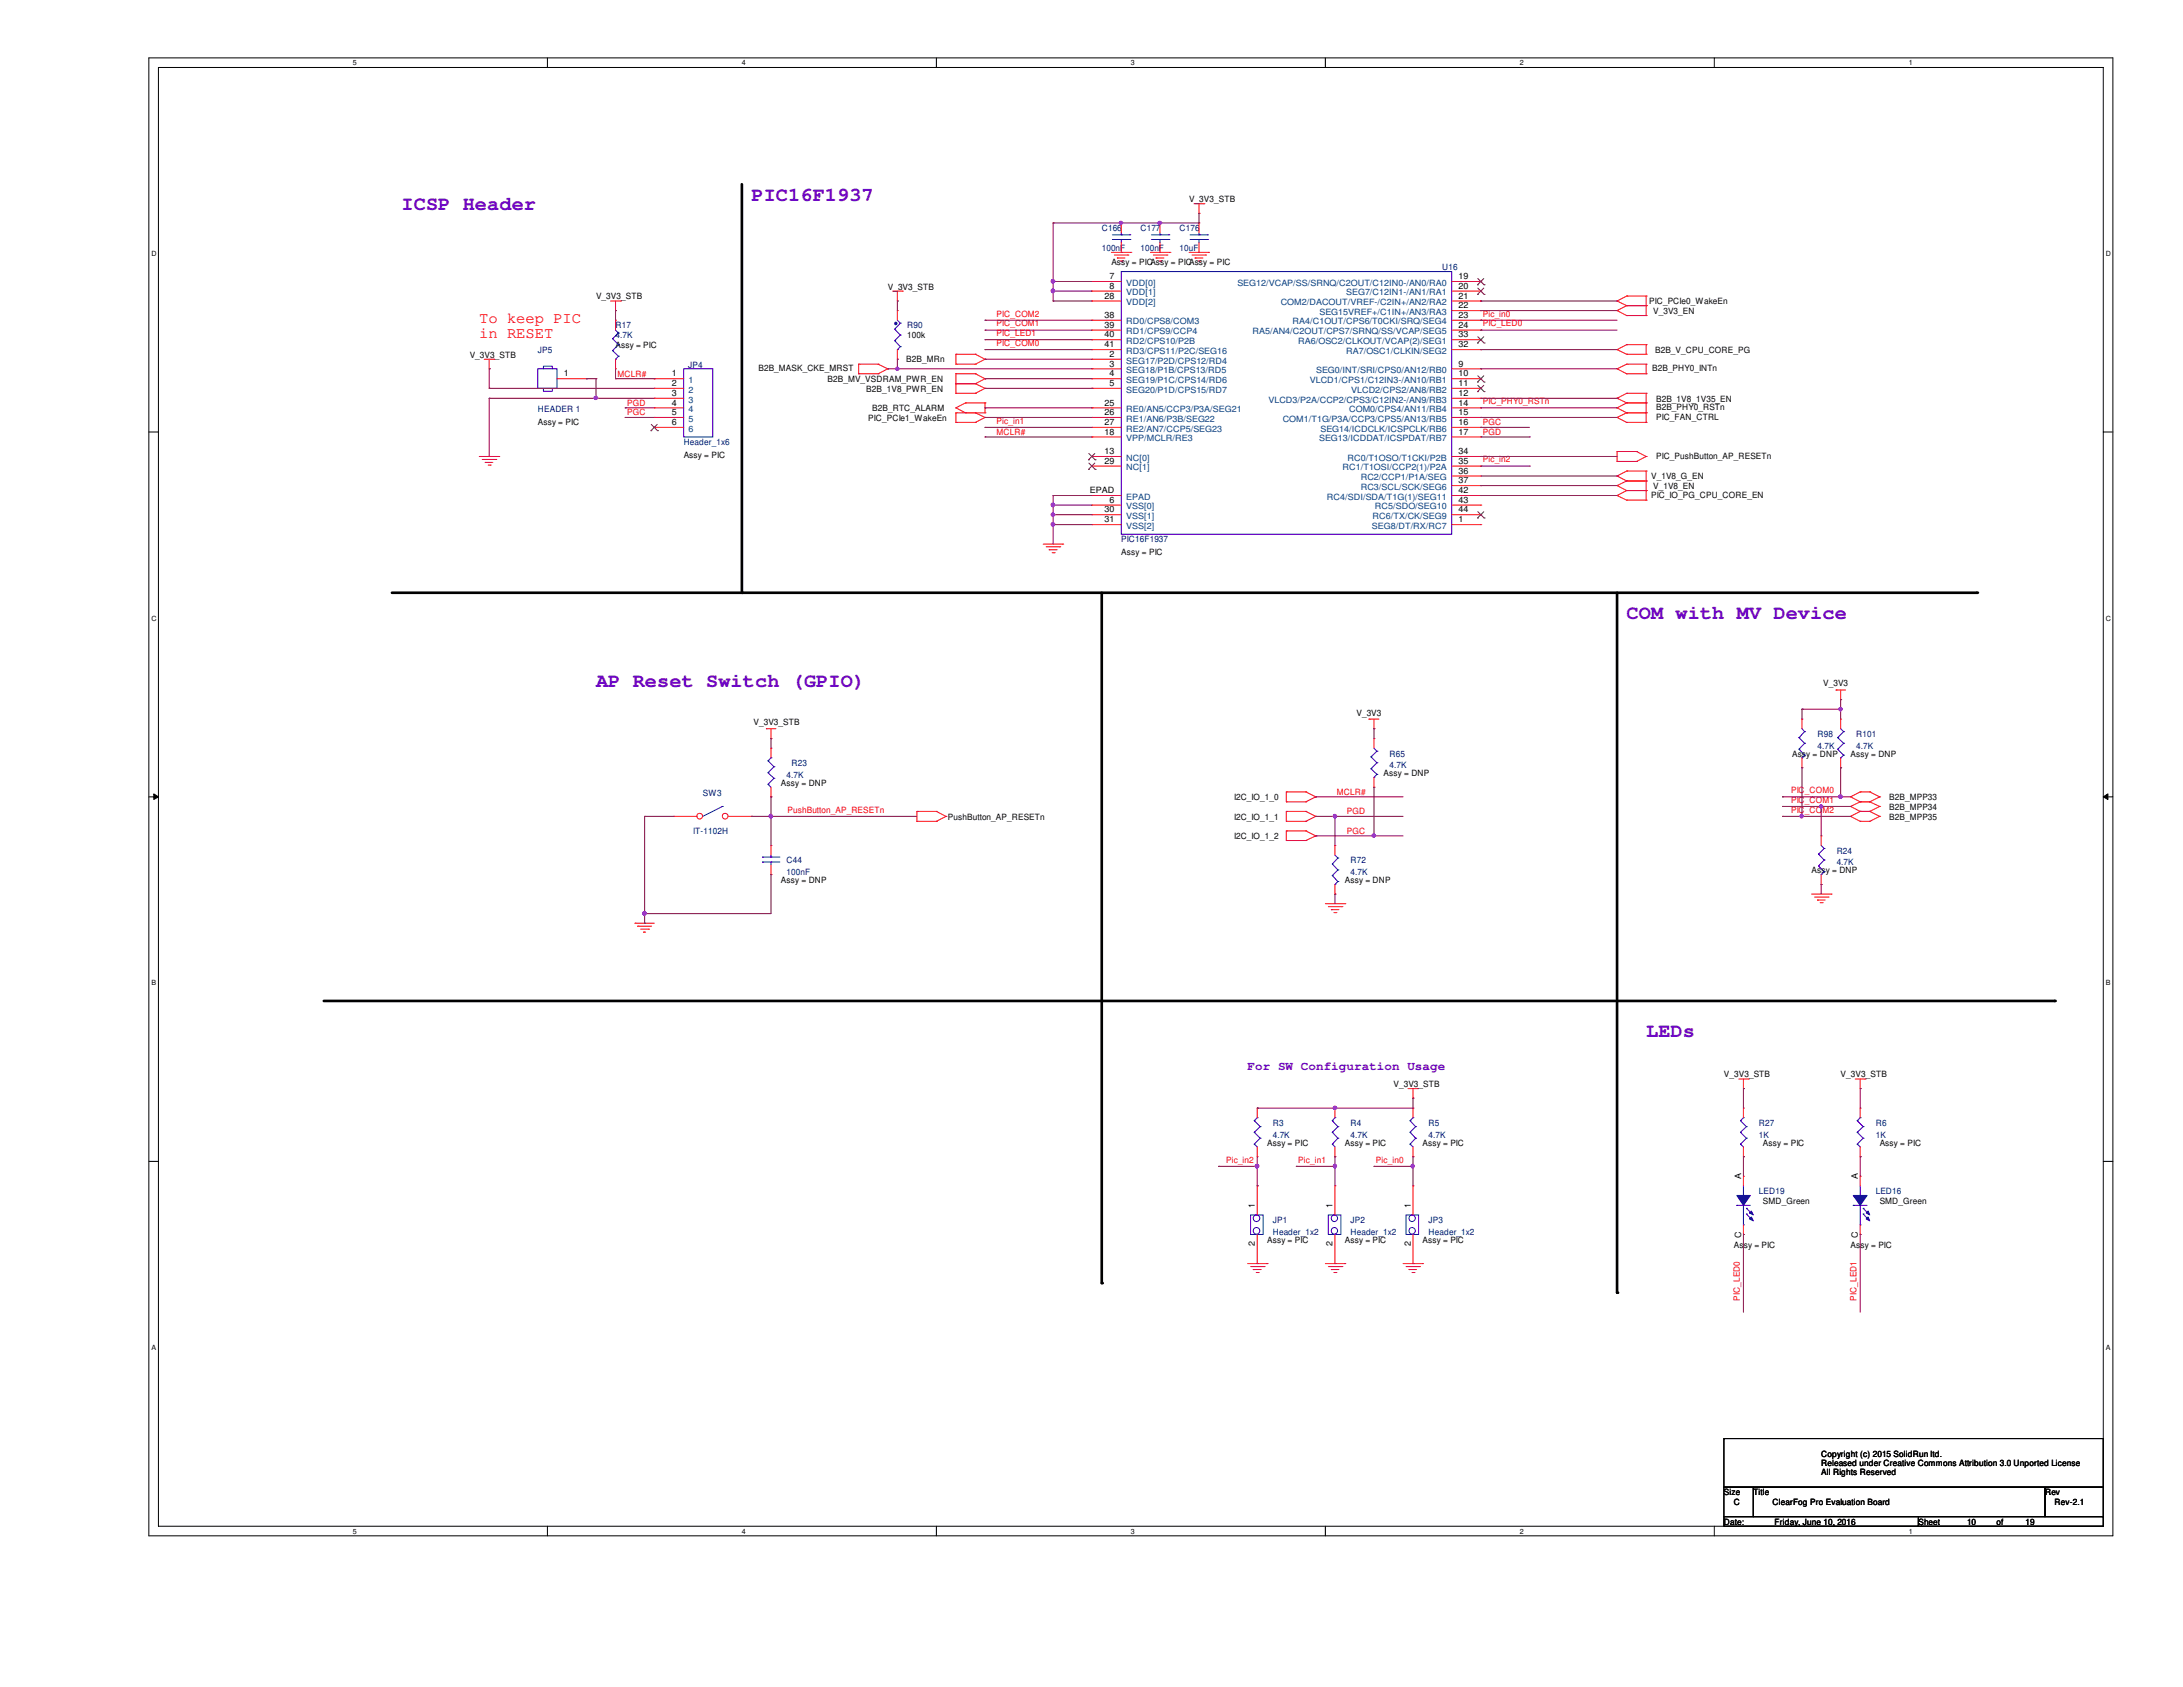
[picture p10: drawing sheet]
<svg xmlns="http://www.w3.org/2000/svg" width="279mm" height="216mm" viewBox="0 0 279 216" stroke-linecap="round" stroke-linejoin="round" font-family="sans-serif">
<defs><g id="words">
<g font-size="2.6" fill="#7f00ff">
<text x="51.4" y="26.9">ICSP Header</text>
<text x="96.2" y="25.7">PIC16F1937</text>
<text x="208.2" y="79.2">COM with MV Device</text>
<text x="76.3" y="87.9">AP Reset Switch (GPIO)</text>
<text x="210.7" y="132.7">LEDs</text>
</g>
<g font-size="2" fill="#f00">
<text x="61.3" y="41.3">To keep PIC</text>
<text x="61.3" y="43.3">in RESET</text>
</g>
<text font-size="1.6" fill="#7f00ff" x="159.7" y="136.9">For SW Configuration Usage</text>
<g font-size="1.1" fill="#00007f">
<text x="141" y="29.6">C166</text>
<text x="146" y="29.6">C177</text>
<text x="151" y="29.6">C176</text>
<text x="141" y="32.1">100nF</text>
<text x="146" y="32.1">100nF</text>
<text x="151" y="32.1">10uF</text>
<text x="184.6" y="34.6">U16</text>
<text x="68.8" y="45.2">JP5</text>
<text x="78.8" y="42">R17</text>
<text x="78.8" y="43.3">4.7K</text>
<text x="88.1" y="47.2">JP4</text>
<text x="116.1" y="42">R90</text>
<text x="68.8" y="52.7">HEADER 1</text>
<text x="87.5" y="57">Header_1x6</text>
<text x="143.5" y="69.4">PIC16F1937</text>
<text x="232.6" y="94.3">R98</text>
<text x="232.6" y="95.8">4.7K</text>
<text x="237.6" y="94.3">R101</text>
<text x="237.6" y="95.8">4.7K</text>
<text x="90" y="101.8">SW3</text>
<text x="100.7" y="99.6">4.7K</text>
<text x="101.3" y="98">R23</text>
<text x="177.8" y="96.8">R65</text>
<text x="177.8" y="98.3">4.7K</text>
<text x="88.7" y="106.8">IT-1102H</text>
<text x="100.7" y="110.5">C44</text>
<text x="100.7" y="112">100nF</text>
<text x="172.8" y="110.5">R72</text>
<text x="172.8" y="112">4.7K</text>
<text x="235.1" y="109.3">R24</text>
<text x="235.1" y="110.7">4.7K</text>
<text x="162.9" y="144.1">R3</text>
<text x="162.9" y="145.6">4.7K</text>
<text x="172.8" y="144.1">R4</text>
<text x="172.8" y="145.6">4.7K</text>
<text x="182.8" y="144.1">R5</text>
<text x="182.8" y="145.6">4.7K</text>
<text x="225.1" y="144.1">R27</text>
<text x="225.1" y="145.6">1K</text>
<text x="240.1" y="144.1">R6</text>
<text x="240.1" y="145.6">1K</text>
<text x="225.1" y="152.8">LED19</text>
<text x="240.1" y="152.8">LED16</text>
<text x="162.9" y="156.5">JP1</text>
<text x="162.9" y="158">Header_1x2</text>
<text x="172.8" y="156.5">JP2</text>
<text x="172.8" y="158">Header_1x2</text>
<text x="182.8" y="156.5">JP3</text>
<text x="182.8" y="158">Header_1x2</text>
</g>
<g font-size="1.1">
<text x="152.2" y="25.9">V_3V3_STB</text>
<text x="142" y="35.7">7</text>
<text x="142.2" y="34">Assy = PICAssy = PICAssy = PIC</text>
<text x="186.7" y="35.7">19</text>
<text x="76.3" y="38.3">V_3V3_STB</text>
<text x="113.6" y="37.1">V_3V3_STB</text>
<text x="141.4" y="38.2">28</text>
<text x="141.4" y="40.7">38</text>
<text x="141.4" y="42">39</text>
<text x="142" y="37">8</text>
<text x="186.7" y="37">20</text>
<text x="186.7" y="38.2">21</text>
<text x="186.7" y="39.5">22</text>
<text x="186.7" y="40.7">23</text>
<text x="186.7" y="42">24</text>
<text x="211.1" y="38.9">PIC_PCIe0_WakeEn</text>
<text x="211.6" y="40.2">V_3V3_EN</text>
<text x="60.1" y="45.8">V_3V3_STB</text>
<text x="78.8" y="44.5">Assy = PIC</text>
<text x="97.1" y="47.5">B2B_MASK_CKE_MRST</text>
<text x="116" y="46.3">B2B_MRn</text>
<text x="116.1" y="43.3">100k</text>
<text x="141.4" y="43.2">40</text>
<text x="141.4" y="44.4">41</text>
<text x="142" y="45.7">2</text>
<text x="142" y="46.9">3</text>
<text x="186.7" y="46.9">9</text>
<text x="186.7" y="44.4">32</text>
<text x="186.7" y="43.2">33</text>
<text x="211.5" y="47.5">B2B_PHY0_INTn</text>
<text x="211.8" y="45.2">B2B_V_CPU_CORE_PG</text>
<text x="72.2" y="48.2">1</text>
<text x="86" y="48.2">1</text>
<text x="86" y="49.4">2</text>
<text x="86" y="50.7">3</text>
<text x="86" y="51.9">4</text>
<text x="86" y="53.1">5</text>
<text x="105.9" y="48.9">B2B_MV_VSDRAM_PWR_EN</text>
<text x="110.9" y="50.2">B2B_1V8_PWR_EN</text>
<text x="111.1" y="53.9">PIC_PCIe1_WakeEn</text>
<text x="111.6" y="52.6">B2B_RTC_ALARM</text>
<text x="141.4" y="51.9">25</text>
<text x="141.4" y="53.1">26</text>
<text x="142" y="48.2">4</text>
<text x="142" y="49.4">5</text>
<text x="186.7" y="48.2">10</text>
<text x="186.7" y="49.4">11</text>
<text x="186.7" y="50.7">12</text>
<text x="186.7" y="51.9">14</text>
<text x="186.7" y="53.1">15</text>
<text x="212" y="53.8">PIC_FAN_CTRL</text>
<text x="212" y="51.4">B2B_1V8_1V35_EN</text>
<text x="212" y="52.5">B2B_PHY0_RSTn</text>
<text x="68.8" y="54.4">Assy = PIC</text>
<text x="86" y="54.4">6</text>
<text x="87.5" y="58.6">Assy = PIC</text>
<text x="141.4" y="59.4">29</text>
<text x="141.4" y="58.1">13</text>
<text x="141.4" y="54.4">27</text>
<text x="141.4" y="55.6">18</text>
<text x="186.7" y="58.1">34</text>
<text x="186.7" y="54.4">16</text>
<text x="186.7" y="55.6">17</text>
<text x="186.7" y="59.4">35</text>
<text x="212" y="58.7">PIC_PushButton_AP_RESETn</text>
<text x="139.5" y="63.1">EPAD</text>
<text x="141.4" y="65.6">30</text>
<text x="142" y="64.3">6</text>
<text x="186.7" y="60.6">36</text>
<text x="186.7" y="61.8">37</text>
<text x="186.7" y="63.1">42</text>
<text x="186.7" y="64.3">43</text>
<text x="186.7" y="65.6">44</text>
<text x="211.3" y="63.7">PIC_IO_PG_CPU_CORE_EN</text>
<text x="211.3" y="61.3">V_1V8_G_EN</text>
<text x="211.6" y="62.6">V_1V8_EN</text>
<text x="141.4" y="66.8">31</text>
<text x="143.5" y="71">Assy = PIC</text>
<text x="186.7" y="66.8">1</text>
<text x="233.3" y="87.8">V_3V3</text>
<text x="96.4" y="92.8">V_3V3_STB</text>
<text x="173.6" y="91.6">V_3V3</text>
<text x="99.9" y="100.5">Assy = DNP</text>
<text x="177.1" y="99.3">Assy = DNP</text>
<text x="229.4" y="96.8">Assy = DNP</text>
<text x="236.9" y="96.8">Assy = DNP</text>
<text x="121.3" y="104.9">PushButton_AP_RESETn</text>
<text x="157.9" y="102.4">I2C_IO_1_0</text>
<text x="157.9" y="104.9">I2C_IO_1_1</text>
<text x="157.9" y="107.4">I2C_IO_1_2</text>
<text x="241.8" y="104.9">B2B_MPP35</text>
<text x="241.8" y="103.7">B2B_MPP34</text>
<text x="241.8" y="102.4">B2B_MPP33</text>
<text x="99.9" y="113">Assy = DNP</text>
<text x="172.1" y="113">Assy = DNP</text>
<text x="231.9" y="111.8">Assy = DNP</text>
<text x="220.6" y="137.9">V_3V3_STB</text>
<text x="235.6" y="137.9">V_3V3_STB</text>
<text x="178.4" y="139.1">V_3V3_STB</text>
<text x="162.2" y="146.6">Assy = PIC</text>
<text x="172.1" y="146.6">Assy = PIC</text>
<text x="182.1" y="146.6">Assy = PIC</text>
<text x="225.6" y="146.6">Assy = PIC</text>
<text x="240.6" y="146.6">Assy = PIC</text>
<text x="160.6" y="154.6" transform="rotate(-90 160.6 154.6)">1</text>
<text x="170.6" y="154.6" transform="rotate(-90 170.6 154.6)">1</text>
<text x="180.6" y="154.6" transform="rotate(-90 180.6 154.6)">1</text>
<text x="222.8" y="150.9" transform="rotate(-90 222.8 150.9)">A</text>
<text x="225.6" y="154.1">SMD_Green</text>
<text x="237.8" y="150.9" transform="rotate(-90 237.8 150.9)">A</text>
<text x="240.6" y="154.1">SMD_Green</text>
<text x="160.6" y="159.5" transform="rotate(-90 160.6 159.5)">2</text>
<text x="162.2" y="159">Assy = PIC</text>
<text x="170.6" y="159.5" transform="rotate(-90 170.6 159.5)">2</text>
<text x="172.1" y="159">Assy = PIC</text>
<text x="180.6" y="159.5" transform="rotate(-90 180.6 159.5)">2</text>
<text x="182.1" y="159">Assy = PIC</text>
<text x="221.9" y="159.7">Assy = PIC</text>
<text x="222.8" y="158.5" transform="rotate(-90 222.8 158.5)">C</text>
<text x="236.9" y="159.7">Assy = PIC</text>
<text x="237.8" y="158.5" transform="rotate(-90 237.8 158.5)">C</text>
<text x="220.6" y="191.4">Size</text>
<text x="224.4" y="191.4">Title</text>
<text x="233.1" y="186.4">Copyright (c) 2015 SolidRun ltd.</text>
<text x="233.1" y="187.6">Released under Creative Commons Attribution 3.0 Unported License</text>
<text x="233.1" y="188.7">All Rights Reserved</text>
<text x="261.7" y="191.4">Rev</text>
<text x="220.6" y="195.2">Date:</text>
<text x="221.9" y="192.7">C</text>
<text x="226.9" y="192.7">ClearFog Pro Evaluation Board</text>
<text x="227.1" y="195.2">Friday, June 10, 2016</text>
<text x="245.5" y="195.2">Sheet</text>
<text x="251.8" y="195.2">10</text>
<text x="255.5" y="195.2">of</text>
<text x="259.2" y="195.2">19</text>
<text x="263" y="192.7">Rev-2.1</text>
</g>
<g font-size="1.1" fill="#f00">
<text x="127.6" y="41.8">PIC_COM1</text>
<text x="127.6" y="40.5">PIC_COM2</text>
<text x="189.8" y="40.5">Pic_in0</text>
<text x="189.8" y="41.8">PIC_LED0</text>
<text x="127.6" y="44.3">PIC_COM0</text>
<text x="127.6" y="43">PIC_LED1</text>
<text x="79" y="48.2">MCLR#</text>
<text x="80.3" y="51.9">PGD</text>
<text x="80.3" y="53.2">PGC</text>
<text x="189.8" y="51.7">PIC_PHY0_RSTn</text>
<text x="127.6" y="55.7">MCLR#</text>
<text x="127.6" y="54.2">Pic_in1</text>
<text x="189.8" y="54.4">PGC</text>
<text x="189.8" y="55.7">PGD</text>
<text x="189.8" y="59.2">Pic_in2</text>
<text x="171.1" y="101.7">MCLR#</text>
<text x="229.2" y="101.5">PIC_COM0</text>
<text x="100.8" y="104">PushButton_AP_RESETn</text>
<text x="172.4" y="106.7">PGC</text>
<text x="172.4" y="104.2">PGD</text>
<text x="229.2" y="104">PIC_COM2</text>
<text x="229.2" y="102.7">PIC_COM1</text>
<text x="156.9" y="148.8">Pic_in2</text>
<text x="166.2" y="148.8">Pic_in1</text>
<text x="176.1" y="148.8">Pic_in0</text>
<text x="222.7" y="166.5" transform="rotate(-90 222.7 166.5)">PIC_LED0</text>
<text x="237.6" y="166.5" transform="rotate(-90 237.6 166.5)">PIC_LED1</text>
</g>
<g font-size="1.1" fill="#003f7f">
<text x="144.1" y="39.1">VDD[2]</text>
<text x="144.1" y="41.5">RD0/CPS8/COM3</text>
<text x="144.1" y="36.6">VDD[0]</text>
<text x="144.1" y="37.8">VDD[1]</text>
<text x="158.4" y="36.6">SEG12/VCAP/SS/SRNQ/C2OUT/C12IN0-/AN0/RA0</text>
<text x="163.9" y="39.1">COM2/DACOUT/VREF-/C2IN+/AN2/RA2</text>
<text x="165.4" y="41.5">RA4/C1OUT/CPS6/T0CKI/SRQ/SEG4</text>
<text x="168.9" y="40.3">SEG15VREF+/C1IN+/AN3/RA3</text>
<text x="172.3" y="37.8">SEG7/C12IN1-/AN1/RA1</text>
<text x="144.1" y="42.8">RD1/CPS9/CCP4</text>
<text x="144.1" y="44">RD2/CPS10/P2B</text>
<text x="144.1" y="45.3">RD3/CPS11/P2C/SEG16</text>
<text x="144.1" y="46.5">SEG17/P2D/CPS12/RD4</text>
<text x="144.1" y="47.8">SEG18/P1B/CPS13/RD5</text>
<text x="160.3" y="42.8">RA5/AN4/C2OUT/CPS7/SRNQ/SS/VCAP/SEG5</text>
<text x="166.2" y="44">RA6/OSC2/CLKOUT/VCAP(2)/SEG1</text>
<text x="168.4" y="47.8">SEG0/INT/SRI/CPS0/AN12/RB0</text>
<text x="172.3" y="45.3">RA7/OSC1/CLKIN/SEG2</text>
<text x="88.1" y="49">1</text>
<text x="88.1" y="50.2">2</text>
<text x="88.1" y="51.5">3</text>
<text x="88.1" y="52.7">4</text>
<text x="88.1" y="54">5</text>
<text x="144.1" y="49">SEG19/P1C/CPS14/RD6</text>
<text x="144.1" y="50.2">SEG20/P1D/CPS15/RD7</text>
<text x="144.1" y="52.7">RE0/AN5/CCP3/P3A/SEG21</text>
<text x="144.1" y="54">RE1/AN6/P3B/SEG22</text>
<text x="162.3" y="51.5">VLCD3/P2A/CCP2/CPS3/C12IN2-/AN9/RB3</text>
<text x="164.2" y="54">COM1/T1G/P3A/CCP3/CPS5/AN13/RB5</text>
<text x="167.6" y="49">VLCD1/CPS1/C12IN3-/AN10/RB1</text>
<text x="172.7" y="52.7">COM0/CPS4/AN11/RB4</text>
<text x="172.9" y="50.2">VLCD2/CPS2/AN8/RB2</text>
<text x="88.1" y="55.2">6</text>
<text x="144.1" y="59">NC[0]</text>
<text x="144.1" y="55.2">RE2/AN7/CCP5/SEG23</text>
<text x="144.1" y="56.5">VPP/MCLR/RE3</text>
<text x="168.8" y="56.5">SEG13/ICDDAT/ICSPDAT/RB7</text>
<text x="169" y="55.2">SEG14/ICDCLK/ICSPCLK/RB6</text>
<text x="172.5" y="59">RC0/T1OSO/T1CKI/P2B</text>
<text x="144.1" y="60.2">NC[1]</text>
<text x="144.1" y="65.2">VSS[0]</text>
<text x="144.1" y="64">EPAD</text>
<text x="169.8" y="64">RC4/SDI/SDA/T1G(1)/SEG11</text>
<text x="171.8" y="60.2">RC1/T1OSI/CCP2(1)/P2A</text>
<text x="174.2" y="61.5">RC2/CCP1/P1A/SEG</text>
<text x="174.2" y="62.7">RC3/SCL/SCK/SEG6</text>
<text x="176" y="65.2">RC5/SDO/SEG10</text>
<text x="144.1" y="66.4">VSS[1]</text>
<text x="144.1" y="67.7">VSS[2]</text>
<text x="175.6" y="67.7">SEG8/DT/RX/RC7</text>
<text x="175.7" y="66.4">RC6/TX/CK/SEG9</text>
</g>
<g font-size=".9">
<text x="45.2" y="8.3">5</text>
<text x="95" y="8.3">4</text>
<text x="144.7" y="8.3">3</text>
<text x="194.5" y="8.3">2</text>
<text x="244.3" y="8.3">1</text>
<text x="19.4" y="32.8">D</text>
<text x="269.5" y="32.8">D</text>
<text x="19.4" y="79.4">C</text>
<text x="269.5" y="79.4">C</text>
<text x="19.4" y="126.1">B</text>
<text x="269.5" y="126.1">B</text>
<text x="19.4" y="172.8">A</text>
<text x="269.5" y="172.8">A</text>
<text x="45.2" y="196.3">5</text>
<text x="95" y="196.3">4</text>
<text x="144.7" y="196.3">3</text>
<text x="194.5" y="196.3">2</text>
<text x="244.3" y="196.3">1</text>
</g>
</g></defs>
<path d="M19.1 7.4h251.3v189.2h-251.3zM20.3 8.6h248.9v186.7h-248.9z" fill="none" stroke="#000" stroke-width=".13"/>
<g fill="#fff">
<path d="M45.2 7.5h.5v1.1h-.5z"/>
<path d="M45.2 195.5h.5v1h-.5z"/>
</g>
<path d="M70.1 7.4v1.2M70.1 195.3v1.3" fill="none" stroke="#000" stroke-width=".13"/>
<g fill="#fff">
<path d="M95 7.5h.5v1.1h-.5z"/>
<path d="M95 195.5h.5v1h-.5z"/>
</g>
<path d="M119.8 7.4v1.2M119.8 195.3v1.3" fill="none" stroke="#000" stroke-width=".13"/>
<g fill="#fff">
<path d="M144.7 7.5h.5v1.1h-.5z"/>
<path d="M144.7 195.5h.5v1h-.5z"/>
</g>
<path d="M169.6 7.4v1.2M169.6 195.3v1.3" fill="none" stroke="#000" stroke-width=".13"/>
<g fill="#fff">
<path d="M194.5 7.5h.5v1.1h-.5z"/>
<path d="M194.5 195.5h.5v1h-.5z"/>
</g>
<path d="M219.4 7.4v1.2M219.4 195.3v1.3" fill="none" stroke="#000" stroke-width=".13"/>
<g fill="#fff">
<path d="M244.3 7.5h.5v1.1h-.5z"/>
<path d="M244.3 195.5h.5v1h-.5z"/>
<path d="M19.4 32h.6v1h-.6z"/>
<path d="M269.5 32h.7v1h-.7z"/>
<path d="M19.4 78.6h.6v1h-.6z"/>
<path d="M269.5 78.6h.7v1h-.7z"/>
</g>
<path d="M19.1 55.3h1.2M269.2 55.3h1.2" fill="none" stroke="#000" stroke-width=".13"/>
<g fill="#fff">
<path d="M19.4 125.3h.6v1h-.6z"/>
<path d="M269.5 125.3h.6v1h-.6z"/>
</g>
<path d="M19.1 102h1.2M19.7 101.6l.6 .4-.6 .3zM269.2 102l.6-.4v.7zM269.2 102h1.2" fill="none" stroke="#000" stroke-width=".13"/>
<path d="M19.7 101.6l.6 .4-.6 .3zM269.2 102l.6-.4v.7z" fill="#000"/>
<g fill="#fff">
<path d="M19.4 172h.5v1h-.5z"/>
<path d="M269.5 172h.6v1h-.6z"/>
</g>
<path d="M19.1 148.6h1.2M269.2 148.6h1.2M220.6 190.3h3.8v3.8h-3.8zM220.6 194.1h24.9v1.2h-24.9zM220.6 184.1h48.6v6.2h-48.6zM224.4 190.3h37.3v3.8h-37.3zM245.5 194.1h23.7v1.2h-23.7zM261.7 190.3h7.5v3.8h-7.5z" fill="none" stroke="#000" stroke-width=".13"/>
<path d="M95 23.6v52.3M50.2 75.9h202.8M141 75.9v88.3M207 75.9v89.5M41.4 128.1h221.6" fill="none" stroke="#000" stroke-width=".34"/>
<g fill="#000">
<circle cx="95" cy="75.9" r=".17"/>
<circle cx="253" cy="75.9" r=".17"/>
<circle cx="263" cy="128.1" r=".17"/>
<circle cx="141" cy="164.2" r=".17"/>
<circle cx="207" cy="165.4" r=".17"/>
</g>
<g fill="none" stroke="#f00" stroke-width=".13">
<path d="M78.1 38.5h1.3M78.8 39.8h.1M78.8 38.5v1.3M79.4 38.5h.1M114.3 37.3h1.2M114.9 38.5h.1M114.9 37.3v1.2M115.5 37.3h.1M142.2 32.3h2.5M142.6 32.6h1.8M143 33h.1M143 33h1"/>
<path d="M143.4 33.4h.2M143.6 33.4h.1M144.4 32.6h.1M144.7 32.3h.1M147.2 32.3h2.5M147.6 32.6h1.8M148 33h.1M148 33h1M148.3 33.4h.3M148.6 33.4h.1M149.4 32.6h.1M149.7 32.3h.1"/>
<path d="M152.2 32.3h2.5M152.6 32.6h1.7M152.8 26.1h1.3M153 33h.1M153 33h1M153.3 33.4h.3M153.5 27.3h.1M153.5 26.1v1.2M153.6 33.4h.1M154.1 26.1h.1M154.3 32.6h.1M154.7 32.3h.1"/>
<path d="M207 38.5h.1M207 39.8h.1M207 38.5l1.2 .6M207 39.8l1.2 .6M208.2 37.9h.1M208.2 39.1h.1M208.2 37.9h2.5M208.2 37.9l-1.2 .6M208.2 39.1h2.5M208.2 39.1l-1.2 .7M210.7 39.1h.1M210.7 37.9h.1"/>
<path d="M210.7 37.9v2.5M61.3 58.4h2.5M61.7 58.8h1.8M62 46h1.2M62.1 59.2h.1M62.1 59.2h1M62.5 59.5h.2M62.6 47.2h.1M62.6 46v1.2M62.7 59.5h.1M63.2 46h.1M63.5 58.8h.1"/>
<path d="M63.8 58.4h.1M109.9 46.6h.1M109.9 47.8h.1M109.9 47.8h2.5M109.9 46.6h2.5M109.9 46.6v1.2M112.4 47.8h.1M112.4 46.6h.1M112.4 46.6l1.2 .6M113.6 47.2h.1M113.6 47.2l-1.2 .6M122.3 54.1h.1"/>
<path d="M122.3 52.8h.1M122.3 49.1h.1M122.3 47.8h.1M122.3 50.3h.1M122.3 52.2h.1M122.3 46.6h.1M122.3 45.3h.1M122.3 52.8h3.8M122.3 54.1h2.5M122.3 45.3v1.3M122.3 47.8v2.5M122.3 52.8v1.3"/>
<path d="M122.3 47.8h2.5M122.3 49.1h2.5M122.3 45.3h2.5M122.3 50.3h2.5M122.3 46.6h2.5M122.3 52.2l1.3 .6M123.6 52.8h.1M123.6 51.6h.1M123.6 51.6h2.5M123.6 51.6l-1.3 .6M124.8 52.8h.1M124.8 54.1h.1"/>
<path d="M124.8 47.8h.1M124.8 49.1h.1M124.8 50.3h.1M124.8 46.6h.1M124.8 45.3h.1M124.8 52.8l1.3 .6M124.8 47.8l1.3 .7M124.8 49.1l1.3 .6M124.8 45.3l1.3 .7M126.1 53.4h.1M126.1 48.5h.1M126.1 49.7h.1"/>
<path d="M126.1 51.6h.1M126.1 52.8h.1M126.1 46h.1M126.1 53.4l-1.3 .7M126.1 48.5l-1.3 .6M126.1 49.7l-1.3 .6M126.1 51.6v1.2M126.1 46l-1.3 .6M207 57.8h.1M207 59.1h.1M207 53.4h.1M207 44.7h.1"/>
<path d="M207 51h.1M207 52.2h.1M207 47.2h.1M207 59.1h2.5M207 57.8h2.5M207 57.8v1.3M207 53.4l1.2 .7M207 44.7l1.2 .6M207 51l1.2 .6M207 52.2l1.2 .6M207 47.2l1.2 .6M208.2 52.8h.1"/>
<path d="M208.2 54.1h.1M208.2 40.4h.1M208.2 44.1h.1M208.2 45.3h.1M208.2 50.3h.1M208.2 51.6h.1M208.2 46.6h.1M208.2 47.8h.1M208.2 52.8h2.5M208.2 54.1h2.5M208.2 52.8l-1.2 .6M208.2 40.4h2.5"/>
<path d="M208.2 47.8h2.5M208.2 44.1h2.5M208.2 44.1l-1.2 .6M208.2 45.3h2.5M208.2 50.3h2.5M208.2 50.3l-1.2 .7M208.2 51.6h2.5M208.2 46.6h2.5M208.2 51.6l-1.2 .6M208.2 46.6l-1.2 .6M209.5 59.1h.1M209.5 57.8h.1"/>
<path d="M209.5 57.8l1.2 .6M210.7 58.4h.1M210.7 54.1h.1M210.7 52.8h.1M210.7 40.4h.1M210.7 45.3h.1M210.7 44.1h.1M210.7 51.6h.1M210.7 50.3h.1M210.7 47.8h.1M210.7 46.6h.1M210.7 44.1v1.2"/>
<path d="M210.7 46.6v1.2M210.7 50.3v3.8M210.7 58.4l-1.2 .7M133.5 69.6h2.5M133.9 70h1.7M134.3 70.4h.1M134.3 70.4h1M134.7 70.7h.2M134.9 70.7h.1M135.6 70h.1M136 69.6h.1M207 63.4h.1"/>
<path d="M207 60.9h.1M207 62.1h.1M207 63.4l1.2 .6M207 60.9l1.2 .7M207 62.1l1.2 .7M208.2 64h.1M208.2 62.8h.1M208.2 60.3h.1M208.2 61.6h.1M208.2 64h2.5M208.2 62.8l-1.2 .6M208.2 62.8h2.5"/>
<path d="M208.2 60.3h2.5M208.2 60.3l-1.2 .6M208.2 61.6h2.5M208.2 61.6l-1.2 .5M210.7 62.8h.1M210.7 64h.1M210.7 61.6h.1M210.7 60.3h.1M210.7 60.3v3.7M98.1 93.3h.1M98.1 93.3h1.2M98.7 94.5h.1"/>
<path d="M98.7 93.3v1.2M175.2 92h.1M175.2 92h1.3M175.9 93.3h.1M175.9 92v1.3M235 88.3h.1M235 88.3h1.2M235.6 89.5h.1M235.6 88.3v1.2M81.3 118.2h.1M81.3 118.2h2.4M81.6 118.5h.1"/>
<path d="M81.6 118.5h1.8M82 118.9h1M82.4 119.3h.1M82.4 119.3h.2M83 118.9h.1M117.3 105.1h.1M117.3 103.8h.1M117.3 103.8h2.5M117.3 105.1h2.5M117.3 103.8v1.3M119.8 103.8h.1M119.8 105.1h.1"/>
<path d="M119.8 103.8l1.3 .7M121.1 104.5h.1M121.1 104.5l-1.3 .6M164.6 102.6h.1M164.6 101.3h.1M164.6 105.1h.1M164.6 103.8h.1M164.6 107.6h.1M164.6 106.3h.1M164.6 103.8h2.5M164.6 105.1h2.5M164.6 102.6h2.5"/>
<path d="M164.6 101.3h2.5M164.6 101.3v1.3M164.6 103.8v1.3M164.6 106.3v1.3M164.6 106.3h2.5M164.6 107.6h2.5M167.1 101.3h.1M167.1 102.6h.1M167.1 103.8h.1M167.1 105.1h.1M167.1 106.3h.1M167.1 107.6h.1"/>
<path d="M167.1 101.3l1.3 .7M167.1 103.8l1.3 .7M167.1 106.3l1.3 .7M168.4 102h.1M168.4 104.5h.1M168.4 107h.1M168.4 102l-1.3 .6M168.4 104.5l-1.3 .6M168.4 107l-1.3 .6M169.6 115.7h2.5M170 116h1.7M170.4 116.4h.1"/>
<path d="M170.4 116.4h1M170.7 116.8h.3M171 116.8h.1M171.7 116h.1M172.1 115.7h.1M231.9 114.4h2.5M232.2 114.8h1.8M232.6 115.2h.1M232.6 115.2h1M233 115.5h.2M233.2 115.5h.1M234 114.8h.1"/>
<path d="M234.4 114.4h.1M236.9 104.5h.1M236.9 103.2h.1M236.9 102h.1M236.9 104.5l1.2 .6M236.9 103.2l1.2 .6M236.9 102l1.2 .6M238.1 103.8h.1M238.1 105.1h.1M238.1 102.6h.1M238.1 101.3h.1M238.1 103.8h1.2"/>
<path d="M238.1 105.1h1.2M238.1 103.8l-1.2 .7M238.1 102.6l-1.2 .6M238.1 102.6h1.2M238.1 101.3l-1.2 .7M238.1 101.3h1.2M239.3 103.8h.1M239.3 105.1h.1M239.3 102.6h.1M239.3 101.3h.1M239.3 103.8l1.3 .7M239.3 102.6l1.3 .6"/>
<path d="M239.3 101.3l1.3 .7M240.6 104.5h.1M240.6 103.2h.1M240.6 102h.1M240.6 104.5l-1.3 .6M240.6 103.2l-1.3 .6M240.6 102l-1.3 .6M180.2 139.3h1.2M180.8 139.3v1.2M181.4 139.3h.1M222.5 138.1h1.3M223.1 139.3h.1"/>
<path d="M223.1 138.1v1.2M223.8 138.1h.1M237.4 138.1h1.3M238.1 139.3h.1M238.1 138.1v1.2M238.7 138.1h.1M180.8 140.5h.1M159.7 161.7h2.5M160.1 162.1h1.7M160.4 162.5h.1M160.4 162.5h1M160.8 162.9h.2"/>
<path d="M161 162.9h.1M161.8 162.1h.1M162.2 161.7h.1M169.6 161.7h2.5M170 162.1h1.7M170.4 162.5h.1M170.4 162.5h1M170.7 162.9h.3M171 162.9h.1M171.7 162.1h.1M172.1 161.7h.1M179.6 161.7h2.5"/>
<path d="M180 162.1h1.7M180.3 162.5h.1M180.3 162.5h1M180.7 162.9h.3M181 162.9h.1M181.7 162.1h.1M182.1 161.7h.1"/>
</g>
<path d="M92.5 103.2h.1M92.5 103.2l-2.5 1.3" fill="none" stroke="#00f" stroke-width=".13"/>
<circle cx="89.5" cy="104.5" r=".37" fill="#fff"/>
<g fill="none" stroke="#f00" stroke-width=".13">
<path d="M86.2 104.5h.1M86.2 104.5h3"/>
<circle cx="89.5" cy="104.5" r=".37"/>
</g>
<circle cx="92.8" cy="104.5" r=".37" fill="#fff"/>
<g fill="none" stroke="#f00" stroke-width=".13">
<path d="M143.5 28.5h.1M143.5 32.3h.1M143.5 28.5v1.3M143.5 31v1.3M71.3 48.5h3.8M75.1 48.5h.1M78.8 41h.1M78.8 47.2h.1M78.8 41v1.2M78.8 46v1.2M175.9 94.5h.1M175.9 94.5v1.3"/>
<path d="M175.9 99.5v1.3M93.2 104.5h3M96.2 104.5h.1M170.9 108.2h.1M170.9 114.4h.1M170.9 108.2v1.2M170.9 113.2v1.2M175.9 100.8h.1M233.1 107h.1M233.1 113.2h.1M233.1 107v1.2M233.1 111.9v1.3"/>
<path d="M180.8 148h.1M180.8 141.8h.1M180.8 141.8v1.2M180.8 146.8v1.2M223.1 148h.1M223.1 141.8h.1M223.1 141.8v1.2M223.1 146.8v1.2M238.1 148h.1M238.1 141.8h.1M238.1 141.8v1.2M238.1 146.8v1.2"/>
<circle cx="92.8" cy="104.5" r=".37"/>
</g>
<g fill="none" stroke="#00f" stroke-width=".13">
<path d="M142.4 30.6h2.2M142.4 30.1h2.2M143.5 30.1h.1M143.5 30.6h.1M143.5 29.8v.3M143.5 30.6v.4M144.6 30.6h.1M144.6 30.1h.1M68.8 47.2h2.5v2.5h-2.5zM69.6 47.2v-.3h1.1v.3M69.6 49.7v.4h1.1v-.4M78.4 43.3h.1"/>
<path d="M78.4 44.9h.1M78.4 43.3l.8 .8M78.4 44.9l.8 .7M78.8 46h.1M78.8 42.2l.4 .4M79.2 42.6h.1M79.2 44.1h.1M79.2 45.6h.1M79.2 42.6l-.8 .7M79.2 44.1l-.8 .8M79.2 45.6l-.4 .4M175.5 96.9h.1"/>
<path d="M175.5 98.4h.1M175.5 96.9l.7 .7M175.5 98.4l.7 .7M175.9 99.5h.1M175.9 95.8l.3 .3M176.2 96.1h.1M176.2 97.6h.1M176.2 99.1h.1M176.2 96.1l-.7 .8M176.2 97.6l-.7 .8M176.2 99.1l-.3 .4M170.5 110.6h.1"/>
<path d="M170.5 112.1h.1M170.5 110.6l.7 .7M170.5 112.1l.7 .7M170.9 113.2h.1M170.9 109.4l.3 .4M171.2 109.8h.1M171.2 111.3h.1M171.2 112.8h.1M171.2 109.8l-.7 .8M171.2 111.3l-.7 .8M171.2 112.8l-.3 .4M232.7 109.3h.1"/>
<path d="M232.7 110.8h.1M232.7 109.3l.8 .8M232.7 110.8l.8 .7M233.1 111.9h.1M233.1 108.2l.4 .4M233.5 108.6h.1M233.5 110.1h.1M233.5 111.5h.1M233.5 108.6l-.8 .7M233.5 110.1l-.8 .7M233.5 111.5l-.4 .4M180.5 146.4h.1"/>
<path d="M180.5 144.9h.1M180.5 143.4h.1M180.5 146.4l.3 .4M180.5 144.9l.7 .8M180.5 143.4l.7 .8M180.8 143h.1M180.8 143l-.3 .4M181.2 145.7h.1M181.2 144.2h.1M181.2 145.7l-.7 .7M181.2 144.2l-.7 .7M222.3 154.3h.1"/>
<path d="M222.3 154.3h1.7M222.8 146.4h.1M222.8 144.9h.1M222.8 143.4h.1M222.8 146.4l.3 .4M222.8 144.9l.7 .8M222.8 143.4l.7 .8M223.1 143h.1M223.1 153h.1M223.1 156.8h.1M223.1 143l-.3 .4M223.1 151.8v1.2"/>
<path d="M223.1 154.3v2.5M223.5 145.7h.1M223.5 144.2h.1M223.5 145.7l-.7 .7M223.5 144.2l-.7 .7M237.7 146.4h.1M237.7 144.9h.1M237.7 143.4h.1M237.7 146.4l.4 .4M237.7 144.9l.8 .8M237.7 143.4l.8 .8M238.1 143h.1"/>
<path d="M238.1 143l-.4 .4M238.5 145.7h.1M238.5 144.2h.1M238.5 145.7l-.8 .7M238.5 144.2l-.8 .7"/>
</g>
<path d="M222.3 153h1.7l-.9 1.3z" fill-rule="evenodd" fill="#00f"/>
<path d="M222.3 153h1.7l-.9 1.3z" fill="none" stroke="#00f" stroke-width=".13"/>
<path d="M223.9 156l.3-.3 .2 .6z" fill-rule="evenodd" fill="#00f"/>
<path d="M223.9 156l.3-.3 .2 .6z" fill="none" stroke="#00f" stroke-width=".13"/>
<path d="M223.9 155.2l.3-.2 .2 .5z" fill-rule="evenodd" fill="#00f"/>
<g fill="none" stroke="#00f" stroke-width=".13">
<path d="M235.2 94.4h.1M235.2 95.9h.1M235.2 94.4l.8 .7M235.2 95.9l.8 .7M235.6 97h.1M235.6 93.3l.4 .3M236 93.6h.1M236 95.1h.1M236 96.6h.1M236 93.6l-.8 .8M236 95.1l-.8 .8M236 96.6l-.4 .4"/>
<path d="M160.5 146.4h.1M160.5 144.9h.1M160.5 143.4h.1M160.5 146.4l.4 .4M160.5 144.9l.8 .8M160.5 143.4l.8 .8M160.9 143h.1M160.9 143l-.4 .4M161.3 145.7h.1M161.3 144.2h.1M161.3 145.7l-.8 .7M161.3 144.2l-.8 .7"/>
<path d="M223.5 154.6h.1M223.5 155.4h.1M223.5 154.6l.8 .8M223.5 155.4l.8 .7M223.9 155.2l.3-.2 .2 .5zM237.2 154.3h.1M237.2 154.3h1.8M238.1 153h.1M238.1 156.8h.1M238.1 151.8v1.2M238.1 154.3v2.5"/>
</g>
<path d="M235.6 92h.1M235.6 98.3h.1M235.6 92v1.3M235.6 97v1.3M160.9 148h.1M160.9 141.8h.1M160.9 141.8v1.2M160.9 146.8v1.2M223.1 150.5h.1M223.1 158h.1M223.1 150.5v1.3M223.1 156.8v1.2" fill="none" stroke="#f00" stroke-width=".13"/>
<path d="M237.2 153h1.8l-.9 1.3z" fill-rule="evenodd" fill="#00f"/>
<path d="M237.2 153h1.8l-.9 1.3z" fill="none" stroke="#00f" stroke-width=".13"/>
<path d="M238.8 156l.3-.3 .2 .6z" fill-rule="evenodd" fill="#00f"/>
<path d="M238.8 156l.3-.3 .2 .6z" fill="none" stroke="#00f" stroke-width=".13"/>
<path d="M238.8 155.2l.3-.2 .2 .5z" fill-rule="evenodd" fill="#00f"/>
<g fill="none" stroke="#00f" stroke-width=".13">
<path d="M143.5 34.8h42.3v33.6h-42.3zM152.3 30.6h2.3M152.3 30.1h2.3M153.5 30.1h.1M153.5 30.6h.1M153.5 29.8v.3M153.5 30.6v.4M154.6 30.6h.1M154.6 30.1h.1M87.5 47.2h3.7v8.7h-3.7zM114.5 42.1h.1M114.5 43.6h.1"/>
<path d="M114.5 42.1l.7 .8M114.5 43.6l.7 .8M114.9 44.7h.1M114.9 41l.3 .4M115.2 41.4h.1M115.2 42.9h.1M115.2 44.4h.1M115.2 41.4l-.7 .7M115.2 42.9l-.7 .7M115.2 44.4l-.3 .3M230.3 94.4h.1M230.3 95.9h.1"/>
<path d="M230.3 94.4l.7 .7M230.3 95.9l.7 .7M230.6 97h.1M230.6 93.3l.4 .3M231 93.6h.1M231 95.1h.1M231 96.6h.1M231 93.6l-.7 .8M231 95.1l-.7 .8M231 96.6l-.4 .4M160.1 155.5h1.6v2.5h-1.6zM170 155.5h1.6v2.5h-1.6z"/>
<path d="M170.5 146.4h.1M170.5 144.9h.1M170.5 143.4h.1M170.5 146.4l.4 .4M170.5 144.9l.7 .8M170.5 143.4l.7 .8M170.9 143h.1M170.9 143l-.4 .4M171.2 145.7h.1M171.2 144.2h.1M171.2 145.7l-.7 .7M171.2 144.2l-.7 .7"/>
<path d="M180 155.5h1.6v2.5h-1.6zM238.5 154.6h.1M238.5 155.4h.1M238.5 154.6l.7 .8M238.5 155.4l.7 .7M238.8 155.2l.3-.2 .2 .5z"/>
<circle cx="160.8" cy="155.9" r=".43"/>
<circle cx="160.8" cy="157.5" r=".43"/>
<circle cx="170.8" cy="157.5" r=".42"/>
<circle cx="170.8" cy="155.9" r=".42"/>
<circle cx="180.7" cy="157.5" r=".42"/>
<circle cx="180.7" cy="155.9" r=".42"/>
</g>
<g fill="none" stroke="#f00" stroke-width=".13">
<path d="M139.7 38.5h.1M139.7 36h.1M139.7 37.3h.1M139.7 36h3.8M139.7 37.3h3.8M139.7 38.5h3.8M153.5 28.5h.1M153.5 32.3h.1M153.5 28.5v1.3M153.5 31v1.3M185.8 36h3.7M185.8 37.3h3.7"/>
<path d="M185.8 38.5h3.7M185.8 39.8h3.7M189.5 36h.1M189.5 37.3h.1M189.5 38.5h.1M189.5 39.8h.1M83.7 48.5h.1M83.7 49.7h.1M83.7 51h.1M83.7 52.2h.1M83.7 53.4h.1M83.7 54.7h.1"/>
<path d="M83.7 48.5h3.8M83.7 49.7h3.8M83.7 51h3.8M83.7 52.2h3.8M83.7 53.4h3.8M83.7 54.7h3.8M139.7 59.6h.1M139.7 58.4h.1M139.7 41h.1M139.7 42.2h.1M139.7 43.5h.1M139.7 44.7h.1"/>
<path d="M139.7 46h.1M139.7 47.2h.1M139.7 48.5h.1M139.7 49.7h.1M139.7 52.2h.1M139.7 53.4h.1M139.7 54.7h.1M139.7 55.9h.1M139.7 48.5h3.8M139.7 49.7h3.8M139.7 52.2h3.8M139.7 53.4h3.8"/>
<path d="M139.7 54.7h3.8M139.7 59.6h3.8M139.7 41h3.8M139.7 42.2h3.8M139.7 58.4h3.8M139.7 55.9h3.8M139.7 43.5h3.8M139.7 44.7h3.8M139.7 46h3.8M139.7 47.2h3.8M185.8 48.5h3.7M185.8 49.7h3.7"/>
<path d="M185.8 51h3.7M185.8 52.2h3.7M185.8 53.4h3.7M185.8 54.7h3.7M185.8 59.6h3.7M185.8 41h3.7M185.8 42.2h3.7M185.8 58.4h3.7M185.8 55.9h3.7M185.8 43.5h3.7M185.8 44.7h3.7M185.8 47.2h3.7"/>
<path d="M189.5 41h.1M189.5 42.2h.1M189.5 58.4h.1M189.5 48.5h.1M189.5 49.7h.1M189.5 51h.1M189.5 52.2h.1M189.5 53.4h.1M189.5 54.7h.1M189.5 55.9h.1M189.5 59.6h.1M189.5 47.2h.1"/>
<path d="M189.5 44.7h.1M189.5 43.5h.1M139.7 65.9h.1M139.7 64.6h.1M139.7 67.1h.1M139.7 63.4h.1M139.7 65.9h3.8M139.7 63.4h3.8M139.7 64.6h3.8M139.7 67.1h3.8M185.8 65.9h3.7M185.8 60.9h3.7"/>
<path d="M185.8 62.1h3.7M185.8 63.4h3.7M185.8 64.6h3.7M185.8 67.1h3.7M189.5 60.9h.1M189.5 62.1h.1M189.5 63.4h.1M189.5 64.6h.1M189.5 65.9h.1M189.5 67.1h.1M230.6 92h.1M230.6 98.3h.1"/>
<path d="M230.6 92v1.3M230.6 97v1.3M160.9 151.8h.1M160.9 151.8v3.7M160.9 158v3.7M170.9 148h.1M170.9 141.8h.1M170.9 151.8h.1M170.9 141.8v1.2M170.9 146.8v1.2M170.9 151.8v3.7M170.9 158v3.7"/>
<path d="M180.8 151.8h.1M180.8 151.8v3.7M180.8 158v3.7M238.1 150.5h.1M238.1 158h.1M238.1 150.5v1.3M238.1 156.8v1.2M160.9 161.7h.1M170.9 161.7h.1M180.8 161.7h.1"/>
</g>
<g fill="none" stroke="#7f3f00" stroke-width=".13">
<path d="M189.1 36.4h.1M189.1 37.7h.1M189.1 35.6l.8 .8M189.1 36.9l.8 .8M189.9 35.6l-.8 .8M189.9 36.9l-.8 .8M189.9 36.4h.1M189.9 37.7h.1M83.3 55.1h.1M83.4 54.3l.8 .8M84.1 54.3l-.8 .8M84.2 55.1h.1"/>
<path d="M139.3 58.8h.1M139.4 59.3l.8 .8M139.4 58l.8 .8M140.1 59.3l-.8 .8M140.1 58l-.8 .8M140.2 58.8h.1M189.1 48.9h.1M189.1 50.1h.1M189.1 43.9h.1M189.1 48.1l.8 .8M189.1 49.3l.8 .8M189.1 43.1l.8 .8"/>
<path d="M189.9 48.1l-.8 .8M189.9 49.3l-.8 .8M189.9 43.1l-.8 .8M189.9 48.9h.1M189.9 50.1h.1M189.9 43.9h.1M139.3 60.1h.1M140.2 60.1h.1M189.1 66.3h.1M189.1 65.5l.8 .8M189.9 65.5l-.8 .8M189.9 66.3h.1"/>
</g>
<path d="M114.5 41.3h.3v.2h-.3z" fill-rule="evenodd" fill="#00f"/>
<g fill="none" stroke="#00f" stroke-width=".13">
<path d="M147.4 30.6h2.2M147.4 30.1h2.2M148.5 30.1h.1M148.5 30.6h.1M148.5 29.8v.3M148.5 30.6v.4M149.6 30.6h.1M149.6 30.1h.1M114.5 41.3h.3v.2h-.3zM98.3 98.9h.1M98.3 97.4h.1M98.3 98.9l.8 .7"/>
<path d="M98.3 97.4l.8 .7M98.7 97h.1M98.7 97l-.4 .4M99.1 99.6h.1M99.1 98.1h.1M99.1 99.6l-.8 .8M99.1 98.1l-.8 .8M97.6 110.3h.1M97.6 109.7h.1M97.6 110.3h2.2M97.6 109.7h2.2M98.3 100.4h.1"/>
<path d="M98.3 100.4l.4 .4M98.7 109.7h.1M98.7 110.3h.1M98.7 109.4v.3M98.7 110.3v.4"/>
</g>
<g fill="none" stroke="#f00" stroke-width=".13">
<path d="M114.9 39.8h.1M114.9 39.8v1.2M148.5 28.5h.1M148.5 32.3h.1M148.5 28.5v1.3M148.5 31v1.3M114.9 46h.1M114.9 44.7v1.3M98.7 95.8h.1M98.7 95.8v1.2M98.7 102h.1M98.7 108.2h.1"/>
<path d="M98.7 111.9h.1M98.7 100.8v1.2M98.7 108.2v1.2M98.7 110.7v1.2"/>
</g>
<g fill="none" stroke="#7f003f" stroke-width=".13">
<path d="M62.6 49.7h.1M62.6 51h.1M62.6 47.2h.1M62.6 49.7h21.1M62.6 51h13.7M62.6 47.2v2.5M62.6 51v7.4M76.3 51h.1M78.8 48.5h4.9M80 52.2h.1M80 53.4h.1M80 52.2h3.7"/>
<path d="M80 53.4h3.7M83.7 48.5h.1M189.5 44.7h.1M189.5 44.7h17.5M160.9 149.3h.1M160.9 148v1.3M170.9 148h.1M170.9 141.8h.1M170.9 148v1.3M180.8 140.5h.1M180.8 140.5v1.3h-9.9"/>
</g>
<path d="M170.7 141.6h.3l.1 .2-.1 .1-.1 .1-.2-.1z" fill-rule="evenodd" fill="#f0f"/>
<path d="M170.7 141.6h.3l.1 .2-.1 .1-.1 .1-.2-.1z" fill="none" stroke="#f0f" stroke-width=".13"/>
<path d="M160.9 141.8h.1M160.9 141.8h10M180.8 149.3h.1M180.8 149.3v2.5" fill="none" stroke="#7f003f" stroke-width=".13"/>
<path d="M180.7 149.1h.2l.1 .1-.1 .2-.1 .1-.1-.1z" fill-rule="evenodd" fill="#f0f"/>
<path d="M180.7 149.1h.2l.1 .1-.1 .2-.1 .1-.1-.1z" fill="none" stroke="#f0f" stroke-width=".13"/>
<path d="M170.9 149.3h.1M170.9 149.3v2.5M175.9 149.3h.1M175.9 149.3h4.9" fill="none" stroke="#7f003f" stroke-width=".13"/>
<path d="M170.7 149.1h.3l.1 .1-.1 .2-.1 .1-.2-.1z" fill-rule="evenodd" fill="#f0f"/>
<path d="M170.7 149.1h.3l.1 .1-.1 .2-.1 .1-.2-.1z" fill="none" stroke="#f0f" stroke-width=".13"/>
<path d="M156 149.3h.1M156 149.3h4.9v2.5M160.9 151.8h.1M165.9 149.3h.1M165.9 149.3h5M180.8 148h.1M180.8 148v1.3" fill="none" stroke="#7f003f" stroke-width=".13"/>
<path d="M160.7 149.1h.3l.1 .1-.1 .2-.1 .1-.2-.1z" fill-rule="evenodd" fill="#f0f"/>
<path d="M160.7 149.1h.3l.1 .1-.1 .2-.1 .1-.2-.1z" fill="none" stroke="#f0f" stroke-width=".13"/>
<path d="M78.8 39.8h.1M78.8 39.8v1.2M189.5 52.2h.1M189.5 52.2h17.5M134.8 67.1h.1M134.8 67.1v2.5M223.1 158h.1M223.1 148h.1M223.1 148v2.5M223.1 158v9.9" fill="none" stroke="#7f003f" stroke-width=".13"/>
<path d="M134.6 66.9h.3l.1 .2-.1 .2-.2 .1-.1-.1z" fill-rule="evenodd" fill="#f0f"/>
<path d="M134.6 66.9h.3l.1 .2-.1 .2-.2 .1-.1-.1z" fill="none" stroke="#f0f" stroke-width=".13"/>
<path d="M134.8 65.9h.1M134.8 65.9h4.9" fill="none" stroke="#7f003f" stroke-width=".13"/>
<path d="M134.6 65.7h.3l.1 .2-.1 .1-.2 .1-.1-.1z" fill-rule="evenodd" fill="#f0f"/>
<path d="M134.6 65.7h.3l.1 .2-.1 .1-.2 .1-.1-.1z" fill="none" stroke="#f0f" stroke-width=".13"/>
<g fill="none" stroke="#7f003f" stroke-width=".13">
<path d="M134.8 36h.1M134.8 37.3h.1M134.8 36v2.5M134.8 36h4.9M134.8 37.3h4.9M189.5 39.8h.1M189.5 39.8h17.5M134.8 67.1h.1M134.8 64.6h.1M134.8 63.4h.1M134.8 65.9h.1M134.8 67.1h4.9"/>
<path d="M134.8 64.6h4.9M134.8 63.4h4.9M134.8 65.9v1.2"/>
</g>
<path d="M134.6 37.1h.3l.1 .1-.1 .2-.2 .1-.1-.1z" fill-rule="evenodd" fill="#f0f"/>
<path d="M134.6 37.1h.3l.1 .1-.1 .2-.2 .1-.1-.1z" fill="none" stroke="#f0f" stroke-width=".13"/>
<path d="M134.8 38.5h.1M134.8 38.5h4.9M134.8 63.4h.1M134.8 63.4v1.2" fill="none" stroke="#7f003f" stroke-width=".13"/>
<path d="M134.6 64.4h.3l.1 .2-.1 .2-.2 .1-.1-.1z" fill-rule="evenodd" fill="#f0f"/>
<path d="M134.6 64.4h.3l.1 .2-.1 .2-.2 .1-.1-.1z" fill="none" stroke="#f0f" stroke-width=".13"/>
<path d="M143.5 28.5h.1M143.5 28.5h5M189.5 54.7h.1M189.5 54.7h6.2M189.5 55.9h6.2M195.7 55.9h.1M134.8 64.6h.1M134.8 64.6v1.3" fill="none" stroke="#7f003f" stroke-width=".13"/>
<path d="M148.3 28.4h.3l.1 .1-.1 .2h-.2h-.1z" fill-rule="evenodd" fill="#f0f"/>
<path d="M148.3 28.4h.3l.1 .1-.1 .2h-.2h-.1z" fill="none" stroke="#f0f" stroke-width=".13"/>
<path d="M143.3 28.4h.3l.1 .1-.1 .2h-.1h-.2z" fill-rule="evenodd" fill="#f0f"/>
<path d="M143.3 28.4h.3l.1 .1-.1 .2h-.1h-.2z" fill="none" stroke="#f0f" stroke-width=".13"/>
<path d="M134.8 28.5h.1M134.8 28.5h8.7M134.8 28.5v7.5" fill="none" stroke="#7f003f" stroke-width=".13"/>
<path d="M134.6 35.8h.3l.1 .2-.1 .2h-.2h-.1z" fill-rule="evenodd" fill="#f0f"/>
<path d="M134.6 35.8h.3l.1 .2-.1 .2h-.2h-.1z" fill="none" stroke="#f0f" stroke-width=".13"/>
<g fill="none" stroke="#7f003f" stroke-width=".13">
<path d="M148.5 28.5h.1M153.5 27.3h.1M153.5 27.3v1.2h-5M189.5 38.5h.1M189.5 38.5h17.5M78.8 48.5h.1M78.8 47.2v1.3M113.6 47.2h.1M113.6 47.2h1.3M126.1 52.2h.1M126.1 44.7h.1M126.1 55.9h.1"/>
<path d="M126.1 42.2h.1M126.1 46h.1M126.1 48.5h.1M126.1 53.4h.1M126.1 54.7h.1M126.1 41h.1M126.1 43.5h.1M126.1 52.2h13.6M126.1 44.7h13.6M126.1 55.9h13.6M126.1 42.2h13.6M126.1 46h13.6"/>
<path d="M126.1 48.5h13.6M126.1 41h13.6M126.1 53.4h13.6M126.1 54.7h13.6M126.1 43.5h13.6M126.1 49.7h13.6M139.7 49.7h.1M189.5 41h.1M189.5 42.2h.1M189.5 42.2h17.5M189.5 51h17.5M189.5 41h17.5"/>
<path d="M189.5 59.6h6.2M195.7 59.6h.1M207 51h.1M189.5 62.1h.1M189.5 60.9h17.5M189.5 62.1h17.5M207 60.9h.1M223.1 139.3h.1M223.1 139.3v2.5"/>
</g>
<path d="M114.7 47h.3l.1 .2-.1 .1-.1 .1-.2-.1z" fill-rule="evenodd" fill="#f0f"/>
<path d="M114.7 47h.3l.1 .2-.1 .1-.1 .1-.2-.1z" fill="none" stroke="#f0f" stroke-width=".13"/>
<path d="M98.7 104.5h.1M98.7 102h.1M98.7 104.5h18.6M98.7 102v2.5" fill="none" stroke="#7f003f" stroke-width=".13"/>
<path d="M98.5 104.3h.3l.1 .1-.1 .2-.2 .1-.1-.1z" fill-rule="evenodd" fill="#f0f"/>
<path d="M98.5 104.3h.3l.1 .1-.1 .2-.2 .1-.1-.1z" fill="none" stroke="#f0f" stroke-width=".13"/>
<g fill="none" stroke="#7f003f" stroke-width=".13">
<path d="M114.9 38.5h.1M114.9 38.5v1.3M114.9 46h.1M114.9 47.2h.1M114.9 46v1.2M114.9 47.2h24.8M189.5 58.4h.1M189.5 53.4h.1M189.5 47.2h.1M189.5 58.4h17.5M189.5 53.4h17.5M189.5 47.2h17.5"/>
<path d="M189.5 63.4h.1M189.5 63.4h17.5M98.7 94.5h.1M98.7 94.5v1.3M82.5 104.5h.1M82.5 116.9h.1M82.5 104.5h3.7M82.5 104.5v12.4M96.2 104.5h.1M96.2 104.5h2.5M98.7 111.9h.1M98.7 104.5h.1"/>
<path d="M98.7 104.5v3.7M98.7 111.9v5M168.4 102h.1M168.4 104.5h.1M168.4 107h.1M168.4 104.5h2.5M168.4 102h11.2M175.9 100.8h.1M175.9 100.8v6.2h-7.5M238.1 139.3h.1M238.1 139.3v2.5M238.1 158h.1"/>
<path d="M238.1 148h.1M238.1 148v2.5M238.1 158v9.9"/>
</g>
<path d="M175.7 106.8h.3l.1 .1-.1 .2h-.2h-.1z" fill-rule="evenodd" fill="#f0f"/>
<path d="M175.7 106.8h.3l.1 .1-.1 .2h-.2h-.1z" fill="none" stroke="#f0f" stroke-width=".13"/>
<path d="M170.9 104.5h.1M170.9 104.5v3.7M170.9 104.5h8.7M175.9 107h.1M175.9 107h3.7" fill="none" stroke="#7f003f" stroke-width=".13"/>
<path d="M170.7 104.3h.3l.1 .1-.1 .2-.1 .1-.2-.1z" fill-rule="evenodd" fill="#f0f"/>
<path d="M170.7 104.3h.3l.1 .1-.1 .2-.1 .1-.2-.1z" fill="none" stroke="#f0f" stroke-width=".13"/>
<g fill="none" stroke="#7f003f" stroke-width=".13">
<path d="M175.9 93.3h.1M175.9 93.3v1.2M235.6 98.3h.1M235.6 98.3v3.7M170.9 114.4h.1M170.9 114.4v1.3M228.1 104.5h.1M228.1 103.2h.1M228.1 102h.1M228.1 104.5h2.5M228.1 103.2h5M228.1 102h8.8"/>
<path d="M235.6 102h.1"/>
</g>
<path d="M235.4 101.8h.3l.1 .1-.1 .2-.2 .1-.1-.1z" fill-rule="evenodd" fill="#f0f"/>
<path d="M235.4 101.8h.3l.1 .1-.1 .2-.2 .1-.1-.1z" fill="none" stroke="#f0f" stroke-width=".13"/>
<path d="M230.6 98.3h.1M230.6 98.3v6.2" fill="none" stroke="#7f003f" stroke-width=".13"/>
<path d="M230.4 104.3h.3l.1 .1-.1 .2-.1 .1-.2-.1z" fill-rule="evenodd" fill="#f0f"/>
<path d="M230.4 104.3h.3l.1 .1-.1 .2-.1 .1-.2-.1z" fill="none" stroke="#f0f" stroke-width=".13"/>
<path d="M230.6 104.5h.1M230.6 104.5h6.3M233.1 103.2h.1M233.1 103.2v3.8" fill="none" stroke="#7f003f" stroke-width=".13"/>
<path d="M232.9 103.1h.3l.1 .1-.1 .1-.1 .1-.2-.1z" fill-rule="evenodd" fill="#f0f"/>
<path d="M232.9 103.1h.3l.1 .1-.1 .1-.1 .1-.2-.1z" fill="none" stroke="#f0f" stroke-width=".13"/>
<path d="M230.6 90.8h.1M230.6 90.8v1.2M230.6 90.8h5M235.6 89.5h.1M235.6 90.8h.1M235.6 89.5v2.5M233.1 103.2h.1M233.1 113.2h.1M233.1 103.2h3.8M233.1 113.2v1.2" fill="none" stroke="#7f003f" stroke-width=".13"/>
<path d="M235.4 90.6h.3l.1 .2-.1 .1-.2 .1-.1-.1z" fill-rule="evenodd" fill="#f0f"/>
<path d="M235.4 90.6h.3l.1 .2-.1 .1-.2 .1-.1-.1z" fill="none" stroke="#f0f" stroke-width=".13"/>
<path d="M82.5 116.9h.1M82.5 116.9h16.2" fill="none" stroke="#7f003f" stroke-width=".13"/>
<path d="M82.3 116.7h.3l.1 .2-.1 .2h-.1h-.2z" fill-rule="evenodd" fill="#f0f"/>
<path d="M82.3 116.7h.3l.1 .2-.1 .2h-.1h-.2z" fill="none" stroke="#f0f" stroke-width=".13"/>
<path d="M76.3 48.5h.1M76.3 51h.1M76.3 48.5v2.5M76.3 51h7.4M82.5 118.2h.1M82.5 116.9v1.3" fill="none" stroke="#7f003f" stroke-width=".13"/>
<path d="M76.1 50.8h.3l.1 .1-.1 .2h-.2h-.1z" fill-rule="evenodd" fill="#f0f"/>
<path d="M76.1 50.8h.3l.1 .1-.1 .2h-.2h-.1z" fill="none" stroke="#f0f" stroke-width=".13"/>
<path d="M75.1 48.5h.1M75.1 48.5h1.2" fill="none" stroke="#7f003f" stroke-width=".13"/>
<path d="M170.7 141.6h.3l.1 .2-.1 .1-.1 .1-.2-.1z" fill-rule="evenodd" fill="#f0f"/>
<path d="M170.7 141.6h.3l.1 .2-.1 .1-.1 .1-.2-.1z" fill="none" stroke="#f0f" stroke-width=".13"/>
<path d="M180.7 149.1h.2l.1 .1-.1 .2-.1 .1-.1-.1z" fill-rule="evenodd" fill="#f0f"/>
<path d="M180.7 149.1h.2l.1 .1-.1 .2-.1 .1-.1-.1z" fill="none" stroke="#f0f" stroke-width=".13"/>
<path d="M170.7 149.1h.3l.1 .1-.1 .2-.1 .1-.2-.1z" fill-rule="evenodd" fill="#f0f"/>
<path d="M170.7 149.1h.3l.1 .1-.1 .2-.1 .1-.2-.1z" fill="none" stroke="#f0f" stroke-width=".13"/>
<path d="M160.7 149.1h.3l.1 .1-.1 .2-.1 .1-.2-.1z" fill-rule="evenodd" fill="#f0f"/>
<path d="M160.7 149.1h.3l.1 .1-.1 .2-.1 .1-.2-.1z" fill="none" stroke="#f0f" stroke-width=".13"/>
<path d="M134.6 66.9h.3l.1 .2-.1 .2-.2 .1-.1-.1z" fill-rule="evenodd" fill="#f0f"/>
<path d="M134.6 66.9h.3l.1 .2-.1 .2-.2 .1-.1-.1z" fill="none" stroke="#f0f" stroke-width=".13"/>
<path d="M134.6 65.7h.3l.1 .2-.1 .1-.2 .1-.1-.1z" fill-rule="evenodd" fill="#f0f"/>
<path d="M134.6 65.7h.3l.1 .2-.1 .1-.2 .1-.1-.1z" fill="none" stroke="#f0f" stroke-width=".13"/>
<path d="M134.6 37.1h.3l.1 .1-.1 .2-.2 .1-.1-.1z" fill-rule="evenodd" fill="#f0f"/>
<path d="M134.6 37.1h.3l.1 .1-.1 .2-.2 .1-.1-.1z" fill="none" stroke="#f0f" stroke-width=".13"/>
<path d="M134.6 64.4h.3l.1 .2-.1 .2-.2 .1-.1-.1z" fill-rule="evenodd" fill="#f0f"/>
<path d="M134.6 64.4h.3l.1 .2-.1 .2-.2 .1-.1-.1z" fill="none" stroke="#f0f" stroke-width=".13"/>
<path d="M148.3 28.4h.3l.1 .1-.1 .2h-.2h-.1z" fill-rule="evenodd" fill="#f0f"/>
<path d="M148.3 28.4h.3l.1 .1-.1 .2h-.2h-.1z" fill="none" stroke="#f0f" stroke-width=".13"/>
<path d="M143.3 28.4h.3l.1 .1-.1 .2h-.1h-.2z" fill-rule="evenodd" fill="#f0f"/>
<path d="M143.3 28.4h.3l.1 .1-.1 .2h-.1h-.2z" fill="none" stroke="#f0f" stroke-width=".13"/>
<path d="M134.6 35.8h.3l.1 .2-.1 .2h-.2h-.1z" fill-rule="evenodd" fill="#f0f"/>
<path d="M134.6 35.8h.3l.1 .2-.1 .2h-.2h-.1z" fill="none" stroke="#f0f" stroke-width=".13"/>
<path d="M114.7 47h.3l.1 .2-.1 .1-.1 .1-.2-.1z" fill-rule="evenodd" fill="#f0f"/>
<path d="M114.7 47h.3l.1 .2-.1 .1-.1 .1-.2-.1z" fill="none" stroke="#f0f" stroke-width=".13"/>
<path d="M98.5 104.3h.3l.1 .1-.1 .2-.2 .1-.1-.1z" fill-rule="evenodd" fill="#f0f"/>
<path d="M98.5 104.3h.3l.1 .1-.1 .2-.2 .1-.1-.1z" fill="none" stroke="#f0f" stroke-width=".13"/>
<path d="M175.7 106.8h.3l.1 .1-.1 .2h-.2h-.1z" fill-rule="evenodd" fill="#f0f"/>
<path d="M175.7 106.8h.3l.1 .1-.1 .2h-.2h-.1z" fill="none" stroke="#f0f" stroke-width=".13"/>
<path d="M170.7 104.3h.3l.1 .1-.1 .2-.1 .1-.2-.1z" fill-rule="evenodd" fill="#f0f"/>
<path d="M170.7 104.3h.3l.1 .1-.1 .2-.1 .1-.2-.1z" fill="none" stroke="#f0f" stroke-width=".13"/>
<path d="M235.4 101.8h.3l.1 .1-.1 .2-.2 .1-.1-.1z" fill-rule="evenodd" fill="#f0f"/>
<path d="M235.4 101.8h.3l.1 .1-.1 .2-.2 .1-.1-.1z" fill="none" stroke="#f0f" stroke-width=".13"/>
<path d="M230.4 104.3h.3l.1 .1-.1 .2-.1 .1-.2-.1z" fill-rule="evenodd" fill="#f0f"/>
<path d="M230.4 104.3h.3l.1 .1-.1 .2-.1 .1-.2-.1z" fill="none" stroke="#f0f" stroke-width=".13"/>
<path d="M232.9 103.1h.3l.1 .1-.1 .1-.1 .1-.2-.1z" fill-rule="evenodd" fill="#f0f"/>
<path d="M232.9 103.1h.3l.1 .1-.1 .1-.1 .1-.2-.1z" fill="none" stroke="#f0f" stroke-width=".13"/>
<path d="M235.4 90.6h.3l.1 .2-.1 .1-.2 .1-.1-.1z" fill-rule="evenodd" fill="#f0f"/>
<path d="M235.4 90.6h.3l.1 .2-.1 .1-.2 .1-.1-.1z" fill="none" stroke="#f0f" stroke-width=".13"/>
<path d="M82.3 116.7h.3l.1 .2-.1 .2h-.1h-.2z" fill-rule="evenodd" fill="#f0f"/>
<path d="M82.3 116.7h.3l.1 .2-.1 .2h-.1h-.2z" fill="none" stroke="#f0f" stroke-width=".13"/>
<path d="M76.1 50.8h.3l.1 .1-.1 .2h-.2h-.1z" fill-rule="evenodd" fill="#f0f"/>
<path d="M76.1 50.8h.3l.1 .1-.1 .2h-.2h-.1z" fill="none" stroke="#f0f" stroke-width=".13"/>
<use href="#words"/>
</svg>
